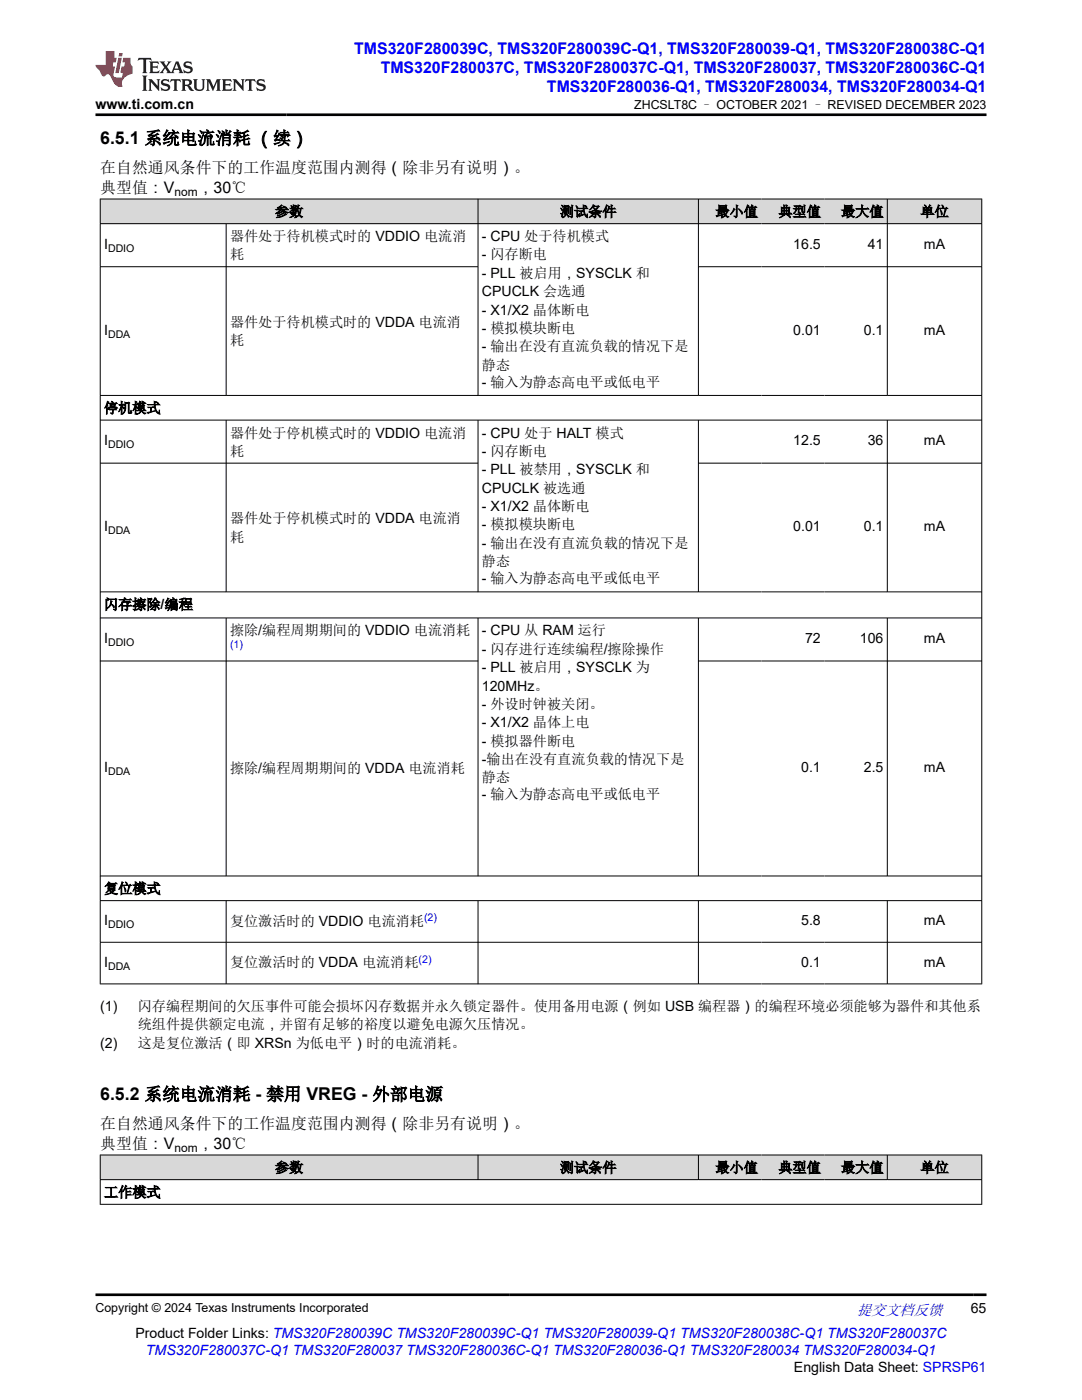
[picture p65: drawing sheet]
<svg xmlns="http://www.w3.org/2000/svg" width="216mm" height="279mm" viewBox="0 0 216 279" stroke-linecap="round" stroke-linejoin="round" font-family="sans-serif">
<defs><g id="words">
<g font-size="3.5">
<text x="20" y="28.8">6.5.1 系统电流消耗 （续）</text>
<text x="20" y="219.6">6.5.2 系统电流消耗 - 禁用 VREG - 外部电源</text>
</g>
<g font-size="3.2" fill="#00f">
<text x="70.7" y="10.7">TMS320F280039C, TMS320F280039C-Q1, TMS320F280039-Q1, TMS320F280038C-Q1</text>
<text x="76" y="14.5">TMS320F280037C, TMS320F280037C-Q1, TMS320F280037, TMS320F280036C-Q1</text>
<text x="109.1" y="18.3">TMS320F280036-Q1, TMS320F280034, TMS320F280034-Q1</text>
</g>
<g font-size="3.2">
<text x="20" y="34.4">在自然通风条件下的工作温度范围内测得（除非另有说明）。</text>
<text x="20" y="38.6">典型值：V</text>
<text x="39.4" y="38.6">，30℃</text>
<text x="20" y="225.2">在自然通风条件下的工作温度范围内测得（除非另有说明）。</text>
<text x="20" y="229.4">典型值：V</text>
<text x="39.5" y="229.4">，30℃</text>
</g>
<text font-size="3" fill="#00f" x="171" y="262.4">提交文档反馈</text>
<g font-size="2.8">
<text x="19" y="21.7">www.ti.com.cn</text>
<text x="54.9" y="43.2">参数</text>
<text x="111.7" y="43.2">测试条件</text>
<text x="142.8" y="43.2">最小值</text>
<text x="155.3" y="43.2">典型值</text>
<text x="167.8" y="43.2">最大值</text>
<text x="183.7" y="43.2">单位</text>
<text x="20.8" y="49.7">I</text>
<text x="45.9" y="48.1">器件处于待机模式时的 VDDIO 电流消</text>
<text x="45.9" y="51.8">耗</text>
<text x="96.2" y="48.1">- CPU 处于待机模式</text>
<text x="96.2" y="51.8">- 闪存断电</text>
<text x="158.3" y="49.7">16.5</text>
<text x="173.1" y="49.7">41</text>
<text x="184.4" y="49.7">mA</text>
<text x="96.2" y="55.5">- PLL 被启用，SYSCLK 和</text>
<text x="96.2" y="59.1">CPUCLK 会选通</text>
<text x="45.9" y="65.3">器件处于待机模式时的 VDDA 电流消</text>
<text x="96.2" y="62.8">- X1/X2 晶体断电</text>
<text x="20.8" y="66.8">I</text>
<text x="45.9" y="68.9">耗</text>
<text x="96.2" y="66.5">- 模拟模块断电</text>
<text x="96.2" y="70.1">- 输出在没有直流负载的情况下是</text>
<text x="158.3" y="66.8">0.01</text>
<text x="172.4" y="66.8">0.1</text>
<text x="184.4" y="66.8">mA</text>
<text x="96.2" y="73.8">静态</text>
<text x="96.2" y="77.2">- 输入为静态高电平或低电平</text>
<text x="20.8" y="82.4">停机模式</text>
<text x="20.8" y="88.9">I</text>
<text x="45.9" y="87.3">器件处于停机模式时的 VDDIO 电流消</text>
<text x="96.2" y="87.3">- CPU 处于 HALT 模式</text>
<text x="158.3" y="88.9">12.5</text>
<text x="173.1" y="88.9">36</text>
<text x="184.4" y="88.9">mA</text>
<text x="45.9" y="91">耗</text>
<text x="96.2" y="91">- 闪存断电</text>
<text x="96.2" y="94.7">- PLL 被禁用，SYSCLK 和</text>
<text x="96.2" y="98.3">CPUCLK 被选通</text>
<text x="96.2" y="102">- X1/X2 晶体断电</text>
<text x="20.8" y="106">I</text>
<text x="45.9" y="104.5">器件处于停机模式时的 VDDA 电流消</text>
<text x="96.2" y="105.7">- 模拟模块断电</text>
<text x="158.3" y="106">0.01</text>
<text x="172.4" y="106">0.1</text>
<text x="184.4" y="106">mA</text>
<text x="45.9" y="108.1">耗</text>
<text x="96.2" y="109.3">- 输出在没有直流负载的情况下是</text>
<text x="96.2" y="113">静态</text>
<text x="96.2" y="116.4">- 输入为静态高电平或低电平</text>
<text x="20.8" y="121.6">闪存擦除/编程</text>
<text x="20.8" y="128.4">I</text>
<text x="45.9" y="126.8">擦除/编程周期期间的 VDDIO 电流消耗</text>
<text x="96.2" y="126.8">- CPU 从 RAM 运行</text>
<text x="96.2" y="130.5">- 闪存进行连续编程/擦除操作</text>
<text x="160.6" y="128.4">72</text>
<text x="171.6" y="128.4">106</text>
<text x="184.4" y="128.4">mA</text>
<text x="96.2" y="134.1">- PLL 被启用，SYSCLK 为</text>
<text x="96.2" y="137.8">120MHz。</text>
<text x="96.2" y="141.5">- 外设时钟被关闭。</text>
<text x="96.2" y="145.1">- X1/X2 晶体上电</text>
<text x="96.2" y="148.8">- 模拟器件断电</text>
<text x="20.8" y="154.1">I</text>
<text x="45.9" y="154.2">擦除/编程周期期间的 VDDA 电流消耗</text>
<text x="96.2" y="152.5">-输出在没有直流负载的情况下是</text>
<text x="159.9" y="154.1">0.1</text>
<text x="172.4" y="154.1">2.5</text>
<text x="184.4" y="154.1">mA</text>
<text x="96.2" y="156.2">静态</text>
<text x="96.2" y="159.5">- 输入为静态高电平或低电平</text>
<text x="20.8" y="178.3">复位模式</text>
<text x="20.8" y="184.6">I</text>
<text x="45.9" y="184.8">复位激活时的 VDDIO 电流消耗</text>
<text x="159.9" y="184.6">5.8</text>
<text x="184.4" y="184.6">mA</text>
<text x="20.8" y="192.9">I</text>
<text x="45.9" y="193.1">复位激活时的 VDDA 电流消耗</text>
<text x="159.9" y="192.9">0.1</text>
<text x="184.4" y="192.9">mA</text>
<text x="20" y="201.7">(1)</text>
<text x="27.5" y="201.7">闪存编程期间的欠压事件可能会损坏闪存数据并永久锁定器件。使用备用电源（例如 USB 编程器）的编程环境必须能够为器件和其他系</text>
<text x="20" y="209.1">(2)</text>
<text x="27.5" y="205.4">统组件提供额定电流，并留有足够的裕度以避免电源欠压情况。</text>
<text x="27.5" y="209.1">这是复位激活（即 XRSn 为低电平）时的电流消耗。</text>
<text x="54.9" y="234">参数</text>
<text x="111.7" y="234">测试条件</text>
<text x="142.8" y="234">最小值</text>
<text x="155.3" y="234">典型值</text>
<text x="167.8" y="234">最大值</text>
<text x="183.7" y="234">单位</text>
<text x="20.8" y="238.9">工作模式</text>
<text x="193.7" y="262.1">65</text>
<text x="27" y="266.9">Product Folder Links: TMS320F280039C TMS320F280039C-Q1 TMS320F280039-Q1 TMS320F280038C-Q1 TMS320F280037C</text>
<text x="158.4" y="273.7">English Data Sheet: SPRSP61</text>
</g>
<text font-size="2.8" fill="#00f" x="29.1" y="270.3">TMS320F280037C-Q1 TMS320F280037 TMS320F280036C-Q1 TMS320F280036-Q1 TMS320F280034 TMS320F280034-Q1</text>
<g font-size="2.5">
<text x="126.5" y="21.8">ZHCSLT8C – OCTOBER 2021 – REVISED DECEMBER 2023</text>
<text x="19" y="261.8">Copyright © 2024 Texas Instruments Incorporated</text>
</g>
<g font-size="2.4">
<text x="34.8" y="39.2">nom</text>
<text x="34.8" y="230">nom</text>
</g>
<g font-size="2.1">
<text x="21.6" y="50.2">DDIO</text>
<text x="21.6" y="67.4">DDA</text>
<text x="21.6" y="89.4">DDIO</text>
<text x="21.6" y="106.6">DDA</text>
<text x="21.6" y="128.9">DDIO</text>
<text x="21.6" y="154.7">DDA</text>
<text x="21.6" y="185.2">DDIO</text>
<text x="21.6" y="193.5">DDA</text>
</g>
<g font-size="2.1" fill="#00f">
<text x="45.9" y="129.2">(1)</text>
<text x="84.6" y="183.8">(2)</text>
<text x="83.5" y="192.1">(2)</text>
</g>
</g></defs>
<g fill="#d8d8d8">
<path d="M20 39.7h175.9v4.9h-175.9z" fill-rule="evenodd"/>
<path d="M20.1 39.8h75.2v4.8h-75.2z" fill-rule="evenodd"/>
<path d="M95.4 39.8h43.9v4.8h-43.9z" fill-rule="evenodd"/>
<path d="M139.4 39.8h12.5v4.8h-12.5z" fill-rule="evenodd"/>
<path d="M151.9 39.8h12.6v4.8h-12.6z" fill-rule="evenodd"/>
<path d="M164.5 39.8h12.5v4.8h-12.5z" fill-rule="evenodd"/>
<path d="M177.1 39.8h18.7v4.8h-18.7z" fill-rule="evenodd"/>
</g>
<g fill="none" stroke="#000" stroke-width=".2">
<path d="M19.9 39.7h176.1M20 39.7v156.7M95.4 39.7v39.3M139.4 39.7v39.3M177.1 39.7v39.3M195.9 39.7v156.7M19.9 44.6h176.1M19.9 53.2h75.5M45.1 44.6v34.4M139.4 53.2h56.6M19.9 78.9h176.1M19.9 83.8h176.1"/>
<path d="M19.9 92.4h75.5M45.1 83.8v34.4M95.4 83.8v34.4M139.4 83.8v34.4M139.4 92.4h56.6M177.1 83.8v34.4M19.9 118.1h176.1M19.9 123.3h176.1M19.9 131.9h75.5M45.1 123.3v51.6M95.4 123.3v51.6M139.4 123.3v51.6"/>
<path d="M139.4 131.9h56.6M177.1 123.3v51.6M19.9 174.8h176.1M19.9 179.7h176.1M45.1 179.7v16.7M95.4 179.7v16.7M139.4 179.7v16.7M177.1 179.7v16.7M19.9 188.1h176.1M19.9 196.4h176.1"/>
</g>
<g fill="#d8d8d8">
<path d="M20 230.5h175.9v4.9h-175.9z" fill-rule="evenodd"/>
<path d="M20.1 230.6h75.2v4.8h-75.2z" fill-rule="evenodd"/>
<path d="M95.4 230.6h43.9v4.8h-43.9z" fill-rule="evenodd"/>
<path d="M139.4 230.6h12.5v4.8h-12.5z" fill-rule="evenodd"/>
<path d="M151.9 230.6h12.6v4.8h-12.6z" fill-rule="evenodd"/>
<path d="M164.5 230.6h12.5v4.8h-12.5z" fill-rule="evenodd"/>
<path d="M177.1 230.6h18.7v4.8h-18.7z" fill-rule="evenodd"/>
</g>
<path d="M19.9 230.5h176.1M19.9 235.4h176.1M20 230.4v10M95.4 230.4v5.1M139.4 230.4v5.1M177.1 230.4v5.1M195.9 230.4v10M19.9 240.3h176.1" fill="none" stroke="#000" stroke-width=".2"/>
<path d="M27.7 11.6l-.2 .5 .5-.2h.6v.1v2.2l-.2 .4h1l-.2-.4v-2.2v-.1h.5l.5 .2-.1-.5zM29.8 12.3l.2 .4v1.5l-.2 .4h1.9l.1-.6a1.08 1.08 0 0 1-1.3 .2v-.7h.6l.4 .2v-.7l-.4 .2h-.6v-.5l.2-.2a1 1 0 0 1 1 .3l-.1-.5zM31.8 12.3l1 1.1-1 1.2h.9l-.2-.2 .4-.8 .5 .8-.2 .2h1.6l-.2-.2 .1-.5h1l.1 .5-.1 .2h.9l-.2-.3-.8-2h-.5l-1 2.2-.8-1.1 .9-1.1h-.8l.2 .2-.5 .6-.3-.6 .1-.2zM35.2 12.7l.4 1h-.8zM36.8 12.4a.65 .65 0 0 0-.2 .7 .65 .65 0 0 0 .6 .5l.7 .1 .1 .3a.79 .79 0 0 1-.7 .4 .79 .79 0 0 1-.7-.5l.1 .7 .2-.1a.93 .93 0 0 0 1.1 .1 .93 .93 0 0 0 .4-1 1.46 1.46 0 0 0-1.2-.6l-.1-.3a1.09 1.09 0 0 1 1.2 .2l-.2-.6-.1 .1-.6-.2zM28.4 15.1l.2 .4v2.2l-.2 .4h1l-.2-.4v-2.2l.2-.4zM29.6 15.8l.2 .4v1.5l-.2 .4h.8l-.3-.4v-1.3l1.7 1.8v-2l.2-.4h-.8l.2 .2 .1 1.1-1.2-1.3zM32.3 15.9a.65 .65 0 0 0-.2 .8 .65 .65 0 0 0 .7 .4l.6 .2 .1 .2a.79 .79 0 0 1-.7 .4 .79 .79 0 0 1-.7-.5l.1 .7 .2-.1a.93 .93 0 0 0 1.1 .1 .93 .93 0 0 0 .4-.9 1.46 1.46 0 0 0-1.2-.6l-.1-.4a1.09 1.09 0 0 1 1.2 .2l-.2-.6-.1 .1-.6-.1zM34.1 15.8l-.1 .6a.63 .63 0 0 1 .7-.3l.1 1.6-.3 .4h1l-.2-.4v-1.6a.66 .66 0 0 1 .8 .3l-.1-.6zM36.2 15.8l.2 .4v1.5l-.2 .4h.9l-.2-.2v-.7h.5l.1 .2a.79 .79 0 0 0 1.2 .6l-1-.9a.61 .61 0 0 0 .6-.6 .61 .61 0 0 0-.5-.7zM36.9 16.1h.2a.47 .47 0 0 1 .5 .1 .47 .47 0 0 1 .1 .5l-.2 .1-.6 .1zM38.5 15.8l.2 .2a2.27 2.27 0 0 0 .4 2 1.04 1.04 0 0 0 1.7-.7v-1.3l.2-.2h-.8l.2 .4v1.1a.6 .6 0 0 1-.6 .6 .6 .6 0 0 1-.6-.6v-1.1l.3-.4zM41.1 15.8l.2 .4v1.5l-.2 .4h.7l-.2-.4v-1.4l.9 1.9 .8-1.9v1.4l-.2 .4h1l-.3-.4v-1.5l.3-.4h-.8l-.7 1.5-.7-1.5zM44.3 15.8l.2 .4v1.5l-.2 .4h1.9l.1-.6a1.09 1.09 0 0 1-1.3 .2v-.7h.6l.4 .2v-.6l-.4 .2h-.6v-.6l.2-.1a1.01 1.01 0 0 1 1 .3l-.1-.6zM46.4 15.8l.3 .4v1.5l-.3 .4h.8l-.2-.4v-1.3l1.6 1.8v-2l.2-.4h-.7l.2 .2v1.1l-1.2-1.3zM49 15.8l-.1 .6a.63 .63 0 0 1 .8-.3v1.6l-.3 .4h1l-.2-.4v-1.6a.66 .66 0 0 1 .8 .3l-.1-.6zM51.4 15.9a.65 .65 0 0 0-.2 .8 .65 .65 0 0 0 .6 .4l.6 .2 .2 .2a.79 .79 0 0 1-.8 .4 .79 .79 0 0 1-.6-.5l.1 .7 .2-.1a.93 .93 0 0 0 1 .1 .93 .93 0 0 0 .5-.9 1.46 1.46 0 0 0-1.3-.6l-.1-.4a1.09 1.09 0 0 1 1.3 .2l-.2-.6-.2 .1-.5-.1z" fill="#231f20"/>
<path d="M21.1 10.2v2.8h-2.1l.1 .3 .9 1a.95 .95 0 0 0 .9 .9 .59 .59 0 0 1 .6-.4 .59 .59 0 0 1 .5 .4l.4 .7a1.59 1.59 0 0 0 2.1 1.4 1.61 1.61 0 0 1 1-2.3l1-.3-.1-1.5a1.59 1.59 0 0 1-.4-1.7h-1.4l-.2 .9h.5l-.1 .9h-.5l-.2 1v.2l.4 .1-.2 .9h-.6a.73 .73 0 0 1-1.1-.7l.3-1.5h-.5l.2-.9h.5l.2-.9h-.5v-1.3zM23.6 11.5l-.6 3.1h.7l.6-3.1zM23.8 10.6l-.1 .6h.7l.1-.6z" fill="#ed1c24"/>
<path d="M19 22.9h177.8M19 258.4h177.8" fill="none" stroke="#000" stroke-width=".53"/>
<use href="#words"/>
</svg>
